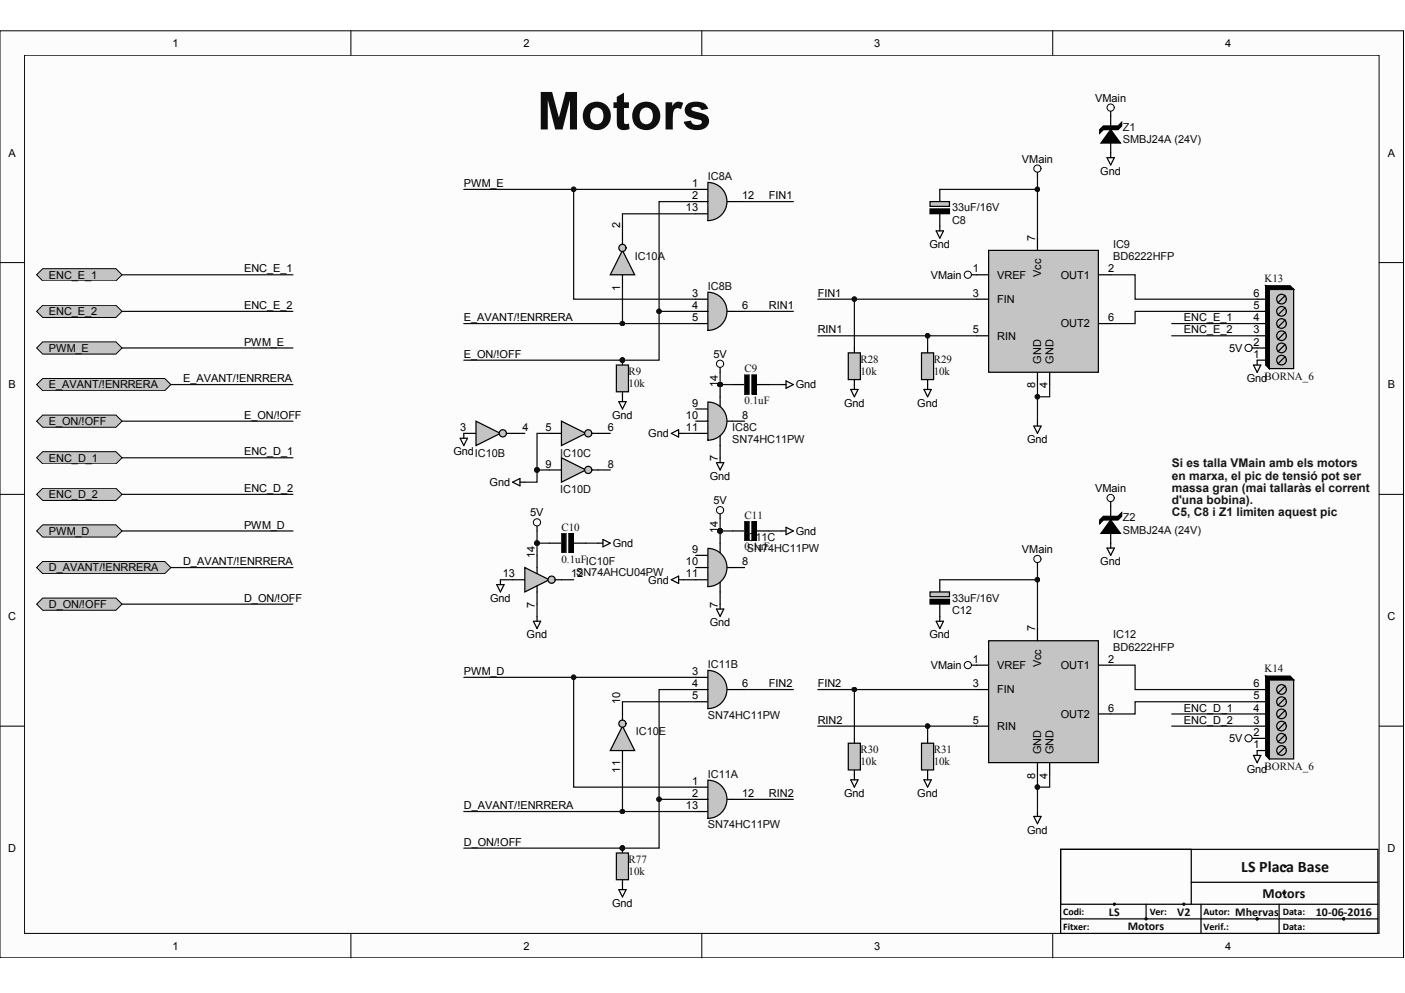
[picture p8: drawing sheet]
<svg xmlns="http://www.w3.org/2000/svg" width="297mm" height="210mm" viewBox="0 0 297 210" stroke-linecap="round" stroke-linejoin="round" font-family="sans-serif">
<defs><g id="words">
<text font-size="11.1" fill="#0e0e0e" x="113.5" y="27.4">Motors</text>
<g font-size="3.7" fill="#0e0e0e">
<text x="151.4" y="83.4">PIIC8014</text>
<text x="151.4" y="114.4">PIIC11014</text>
</g>
<text font-size="3.4" fill="#0e0e0e" x="262.4" y="184.3">LS Placa Base</text>
<text font-size="3" fill="#0e0e0e" x="266.9" y="189.8">Motors</text>
<g font-size="2.5" fill="#151515">
<text x="247.7" y="98.8">Si es talla VMain amb els motors</text>
<text x="247.7" y="101.4">en marxa, el pic de tensió pot ser</text>
<text x="247.7" y="104">massa gran (mai tallaràs el corrent</text>
<text x="247.7" y="106.5">d'una bobina).</text>
<text x="247.7" y="109.1">C5, C8 i Z1 limiten aquest pic</text>
</g>
<g font-size="2.5" fill="#0e0e0e">
<text x="234.5" y="193.6">LS</text>
<text x="238.4" y="196.7">Motors</text>
<text x="248.9" y="193.6">V2</text>
<text x="261.2" y="193.6">Mhervas</text>
<text x="278.2" y="193.6">10-06-2016</text>
</g>
<g font-size="2.3">
<text x="36.5" y="9.9">1</text>
<text x="110.6" y="9.9">2</text>
<text x="184.8" y="9.9">3</text>
<text x="259" y="9.9">4</text>
<text x="231.5" y="21.5">VMain</text>
<text x="1.8" y="33.1">A</text>
<text x="216.1" y="34.4">VMain</text>
<text x="293.4" y="33.1">A</text>
<text x="98.1" y="39.5">PWM_E</text>
<text x="146.3" y="39.5">1</text>
<text x="232.6" y="37">Gnd</text>
<text x="145" y="44.7">13</text>
<text x="146.3" y="42.1">2</text>
<text x="156.9" y="42.1">12</text>
<text x="162.6" y="42.1">FIN1</text>
<text x="131.1" y="48.3" transform="rotate(-90 131.1 48.3)">2</text>
<text x="196.5" y="52.4">Gnd</text>
<text x="218.8" y="50.9" transform="rotate(-90 218.8 50.9)">7</text>
<text x="10.3" y="58.9">ENC_E_1</text>
<text x="51.6" y="57.6">ENC_E_1</text>
<text x="196.8" y="58.9">VMain</text>
<text x="205.7" y="57.6">1</text>
<text x="210.8" y="58.9">VREF</text>
<text x="220.1" y="58.6" transform="rotate(-90 220.1 58.6)">Vcc</text>
<text x="224.3" y="58.9">OUT1</text>
<text x="234.3" y="57.6">2</text>
<text x="51.6" y="65.3">ENC_E_2</text>
<text x="131.1" y="61.4" transform="rotate(-90 131.1 61.4)">1</text>
<text x="146.3" y="62.8">3</text>
<text x="146.3" y="65.3">4</text>
<text x="156.9" y="65.3">6</text>
<text x="162.6" y="65.3">RIN1</text>
<text x="172.9" y="62.8">FIN1</text>
<text x="205.7" y="62.8">3</text>
<text x="210.8" y="64">FIN</text>
<text x="265" y="65.3">5</text>
<text x="265" y="62.8">6</text>
<text x="10.3" y="66.6">ENC_E_2</text>
<text x="98.1" y="67.9">E_AVANT/!ENRRERA</text>
<text x="146.3" y="67.9">5</text>
<text x="172.9" y="70.5">RIN1</text>
<text x="205.7" y="70.5">5</text>
<text x="210.8" y="71.8">RIN</text>
<text x="224.3" y="69.2">OUT2</text>
<text x="234.3" y="67.9">6</text>
<text x="250.3" y="67.9">ENC_E_1</text>
<text x="250.3" y="70.5">ENC_E_2</text>
<text x="265" y="70.5">3</text>
<text x="265" y="67.9">4</text>
<text x="10.3" y="74.4">PWM_E</text>
<text x="51.6" y="73.1">PWM_E</text>
<text x="98.1" y="75.6">E_ON/!OFF</text>
<text x="150.8" y="75.6">5V</text>
<text x="220.1" y="76.9" transform="rotate(-90 220.1 76.9)">GND</text>
<text x="222.7" y="76.9" transform="rotate(-90 222.7 76.9)">GND</text>
<text x="259.9" y="74.4">5V</text>
<text x="265" y="75.6">1</text>
<text x="265" y="73.1">2</text>
<text x="1.8" y="82.1">B</text>
<text x="10.3" y="82.1">E_AVANT/!ENRRERA</text>
<text x="38.7" y="80.8">E_AVANT/!ENRRERA</text>
<text x="151.8" y="81.8" transform="rotate(-90 151.8 81.8)">14</text>
<text x="168.2" y="82.1">Gnd</text>
<text x="218.8" y="82.1" transform="rotate(-90 218.8 82.1)">8</text>
<text x="221.4" y="82.1" transform="rotate(-90 221.4 82.1)">4</text>
<text x="263.6" y="80.8">GndBORNA_6</text>
<text x="293.4" y="82.1">B</text>
<text x="10.3" y="89.8">E_ON/!OFF</text>
<text x="51.6" y="88.5">E_ON/!OFF</text>
<text x="129.4" y="88.5">Gnd</text>
<text x="145" y="88.5">10</text>
<text x="146.3" y="86">9</text>
<text x="156.9" y="88.5">8</text>
<text x="178.4" y="86">Gnd</text>
<text x="193.9" y="86">Gnd</text>
<text x="97.3" y="91.1">3</text>
<text x="110.4" y="91.1">4</text>
<text x="115.3" y="91.1">5</text>
<text x="128.5" y="91.1">6</text>
<text x="137" y="92.4">Gnd</text>
<text x="145" y="91.1">11</text>
<text x="217.1" y="93.7">Gnd</text>
<text x="10.3" y="97.6">ENC_D_1</text>
<text x="51.6" y="96.3">ENC_D_1</text>
<text x="95.9" y="96.3">GndIC10B</text>
<text x="115.3" y="98.9">9</text>
<text x="128.5" y="98.9">8</text>
<text x="150.1" y="101.4">Gnd</text>
<text x="151.8" y="97.5" transform="rotate(-90 151.8 97.5)">7</text>
<text x="10.3" y="105.3">ENC_D_2</text>
<text x="51.6" y="104">ENC_D_2</text>
<text x="103.5" y="102.7">Gnd</text>
<text x="150.8" y="106.6">5V</text>
<text x="231.5" y="104">VMain</text>
<text x="10.3" y="113">PWM_D</text>
<text x="51.6" y="111.7">PWM_D</text>
<text x="112.1" y="109.2">5V</text>
<text x="151.8" y="112.8" transform="rotate(-90 151.8 112.8)">14</text>
<text x="168.2" y="113">Gnd</text>
<text x="38.7" y="119.5">D_AVANT/!ENRRERA</text>
<text x="113" y="117.9" transform="rotate(-90 113 117.9)">14</text>
<text x="129.5" y="115.6">Gnd</text>
<text x="145" y="119.5">10</text>
<text x="146.3" y="116.9">9</text>
<text x="156.9" y="119.5">8</text>
<text x="216.1" y="116.9">VMain</text>
<text x="232.6" y="119.5">Gnd</text>
<text x="10.3" y="120.8">D_AVANT/!ENRRERA</text>
<text x="106.3" y="122.1">13</text>
<text x="120.8" y="122.1">12</text>
<text x="137" y="123.4">Gnd</text>
<text x="145" y="122.1">11</text>
<text x="1.8" y="131.1">C</text>
<text x="10.3" y="128.5">D_ON/!OFF</text>
<text x="51.6" y="127.2">D_ON/!OFF</text>
<text x="103.6" y="127.2">Gnd</text>
<text x="113" y="128.5" transform="rotate(-90 113 128.5)">7</text>
<text x="151.8" y="128.5" transform="rotate(-90 151.8 128.5)">7</text>
<text x="293.3" y="131.1">C</text>
<text x="111.3" y="135">Gnd</text>
<text x="150.1" y="132.4">Gnd</text>
<text x="196.5" y="135">Gnd</text>
<text x="218.8" y="133.4" transform="rotate(-90 218.8 133.4)">7</text>
<text x="98.1" y="142.7">PWM_D</text>
<text x="146.3" y="142.7">3</text>
<text x="196.8" y="141.4">VMain</text>
<text x="205.7" y="140.1">1</text>
<text x="210.8" y="141.4">VREF</text>
<text x="220.1" y="141.1" transform="rotate(-90 220.1 141.1)">Vcc</text>
<text x="224.3" y="141.4">OUT1</text>
<text x="234.3" y="140.1">2</text>
<text x="131.1" y="148.9" transform="rotate(-90 131.1 148.9)">10</text>
<text x="146.3" y="145.3">4</text>
<text x="146.3" y="147.8">5</text>
<text x="156.9" y="145.3">6</text>
<text x="162.6" y="145.3">FIN2</text>
<text x="172.9" y="145.3">FIN2</text>
<text x="205.7" y="145.3">3</text>
<text x="210.8" y="146.6">FIN</text>
<text x="265" y="147.8">5</text>
<text x="265" y="145.3">6</text>
<text x="172.9" y="153">RIN2</text>
<text x="205.7" y="153">5</text>
<text x="210.8" y="154.3">RIN</text>
<text x="224.3" y="151.7">OUT2</text>
<text x="234.3" y="150.4">6</text>
<text x="250.3" y="150.4">ENC_D_1</text>
<text x="250.3" y="153">ENC_D_2</text>
<text x="265" y="155.6">2</text>
<text x="265" y="153">3</text>
<text x="265" y="150.4">4</text>
<text x="220.1" y="159.4" transform="rotate(-90 220.1 159.4)">GND</text>
<text x="222.7" y="159.4" transform="rotate(-90 222.7 159.4)">GND</text>
<text x="259.9" y="156.9">5V</text>
<text x="265" y="158.2">1</text>
<text x="131.1" y="163.3" transform="rotate(-90 131.1 163.3)">11</text>
<text x="146.3" y="165.9">1</text>
<text x="218.8" y="164.6" transform="rotate(-90 218.8 164.6)">8</text>
<text x="221.4" y="164.6" transform="rotate(-90 221.4 164.6)">4</text>
<text x="263.6" y="163.3">GndBORNA_6</text>
<text x="98.1" y="171.1">D_AVANT/!ENRRERA</text>
<text x="145" y="171.1">13</text>
<text x="146.3" y="168.5">2</text>
<text x="156.9" y="168.5">12</text>
<text x="162.6" y="168.5">RIN2</text>
<text x="178.4" y="168.5">Gnd</text>
<text x="193.9" y="168.5">Gnd</text>
<text x="98.1" y="178.8">D_ON/!OFF</text>
<text x="217.1" y="176.2">Gnd</text>
<text x="1.8" y="180.1">D</text>
<text x="293.3" y="180.1">D</text>
<text x="129.4" y="191.7">Gnd</text>
<text x="36.5" y="200.7">1</text>
<text x="110.6" y="200.7">2</text>
<text x="184.8" y="200.7">3</text>
<text x="259" y="200.7">4</text>
</g>
<g font-size="2.3" fill="#0e0e0e">
<text x="237.4" y="27.7">Z1</text>
<text x="237.4" y="30.3">SMBJ24A (24V)</text>
<text x="149.7" y="38.1">IC8A</text>
<text x="201.3" y="47.3">C8</text>
<text x="201.3" y="44.7">33uF/16V</text>
<text x="235.3" y="52.4">IC9</text>
<text x="134.2" y="55">IC10A</text>
<text x="235.3" y="55">BD6222HFP</text>
<text x="267.3" y="59.6">K13</text>
<text x="149.7" y="61.3">IC8B</text>
<text x="181.9" y="76.7">R28</text>
<text x="197.4" y="76.7">R29</text>
<text x="132.9" y="79.2">R9</text>
<text x="132.9" y="81.8">10k</text>
<text x="157.4" y="78.7">C9</text>
<text x="181.9" y="79.2">10k</text>
<text x="197.4" y="79.2">10k</text>
<text x="157.4" y="85.4">0.1uF</text>
<text x="154.8" y="91.1">IC8C</text>
<text x="154.8" y="93.7">SN74HC11PW</text>
<text x="118.4" y="96.5">IC10C</text>
<text x="118.4" y="104.3">IC10D</text>
<text x="118.7" y="112.2">C10</text>
<text x="157.4" y="109.7">C11</text>
<text x="237.4" y="110.2">Z2</text>
<text x="237.4" y="112.8">SMBJ24A (24V)</text>
<text x="118.7" y="118.9">0.1uFIC10F</text>
<text x="157.4" y="114.3">IC11C</text>
<text x="157.4" y="116.4">0.1uF</text>
<text x="157.9" y="116.6">SN74HC11PW</text>
<text x="121.8" y="121.8">SN74AHCU04PW</text>
<text x="201.3" y="129.8">C12</text>
<text x="201.3" y="127.2">33uF/16V</text>
<text x="235.3" y="135">IC12</text>
<text x="235.3" y="137.5">BD6222HFP</text>
<text x="149.7" y="141.2">IC11B</text>
<text x="267.3" y="142.2">K14</text>
<text x="134.4" y="155.3">IC10E</text>
<text x="149.7" y="151.9">SN74HC11PW</text>
<text x="181.9" y="159.2">R30</text>
<text x="181.9" y="161.7">10k</text>
<text x="197.4" y="159.2">R31</text>
<text x="197.4" y="161.7">10k</text>
<text x="149.7" y="164.4">IC11A</text>
<text x="149.7" y="175.1">SN74HC11PW</text>
<text x="132.9" y="182.4">R77</text>
<text x="132.9" y="185">10k</text>
</g>
<g font-size="2.1">
<text x="224.8" y="193.4">Codi:</text>
<text x="224.8" y="196.5">Fitxer:</text>
<text x="243.1" y="193.4">Ver:</text>
<text x="254.4" y="196.5">Verif.:</text>
<text x="254.4" y="193.4">Autor:</text>
<text x="271.2" y="196.5">Data:</text>
<text x="271.2" y="193.4">Data:</text>
</g>
<g font-size="1.9" fill="#0e0e0e">
<text x="130.7" y="77">PIR901</text>
<text x="130.7" y="180.4">PIR7701</text>
</g>
</g></defs>
<path d="M0 6.5h296.7v196h-296.7z" fill="#fcfcfc"/>
<path d="M0 6.5h296.7v196h-296.7z" fill="none" stroke="#000" stroke-width=".21"/>
<path d="M5.2 11.7h286.4v185.6h-286.4z" fill="#fcfcfc"/>
<g fill="none" stroke="#000" stroke-width=".21">
<path d="M5.2 11.7h286.4v185.6h-286.4zM74.2 6.5v5.2M148.4 6.5v5.2M222.6 6.5v5.2M0 55.5h5.2M291.6 55.5h5.1M0 104.5h5.2M291.6 104.5h5.1M0 153.5h5.2M291.6 153.5h5.1M74.2 197.3v5.2M148.4 197.3v5.2"/>
<path d="M222.6 197.3v5.2"/>
<circle cx="219.3" cy="35.6" r=".76"/>
</g>
<path d="M219.3 36.4v1.1M197.9 48.8h1.6l-.8 1.5zM198.7 47.8v1M218.6 90.1h1.5l-.8 1.5zM219.3 89v1.1" fill="none" stroke="#000" stroke-width=".26"/>
<path d="M7.7 73.6l1.3-1.3h15.5l1.3 1.3-1.3 1.2h-15.5z" fill-rule="evenodd" fill="#c4c4c4"/>
<path d="M7.7 73.6l1.3-1.3h15.5l1.3 1.3-1.3 1.2h-15.5z" fill="none" stroke="#000" stroke-width=".21"/>
<path d="M7.7 81.3l1.3-1.3h25.8l1.3 1.3-1.3 1.3h-25.8z" fill-rule="evenodd" fill="#c4c4c4"/>
<path d="M7.7 81.3l1.3-1.3h25.8l1.3 1.3-1.3 1.3h-25.8z" fill="none" stroke="#000" stroke-width=".21"/>
<path d="M7.7 89l1.3-1.3h15.5l1.3 1.3-1.3 1.3h-15.5z" fill-rule="evenodd" fill="#c4c4c4"/>
<path d="M7.7 89l1.3-1.3h15.5l1.3 1.3-1.3 1.3h-15.5z" fill="none" stroke="#000" stroke-width=".21"/>
<path d="M7.7 112.2l1.3-1.3h15.5l1.3 1.3-1.3 1.3h-15.5z" fill-rule="evenodd" fill="#c4c4c4"/>
<path d="M7.7 112.2l1.3-1.3h15.5l1.3 1.3-1.3 1.3h-15.5z" fill="none" stroke="#000" stroke-width=".21"/>
<path d="M7.7 120l1.3-1.3h25.8l1.3 1.3-1.3 1.3h-25.8z" fill-rule="evenodd" fill="#c4c4c4"/>
<path d="M7.7 120l1.3-1.3h25.8l1.3 1.3-1.3 1.3h-25.8z" fill="none" stroke="#000" stroke-width=".21"/>
<path d="M7.7 127.7l1.3-1.3h15.5l1.3 1.3-1.3 1.3h-15.5z" fill-rule="evenodd" fill="#c4c4c4"/>
<path d="M7.7 127.7l1.3-1.3h15.5l1.3 1.3-1.3 1.3h-15.5z" fill="none" stroke="#000" stroke-width=".21"/>
<path d="M219.3 37.5v12.8M198.7 40h20.6M25.8 73.6h36.1M25.8 89h36.1M36.1 81.3h25.8M25.8 112.2h36.1M36.1 120h25.8M25.8 127.7h36.1" fill="none" stroke="#0e0e0e" stroke-width=".26"/>
<circle cx="219.3" cy="40" r=".5" fill="#0e0e0e"/>
<circle cx="219.3" cy="40" r=".5" fill="none" stroke="#0e0e0e" stroke-width=".21"/>
<g fill="none" stroke="#000" stroke-width=".21">
<circle cx="204.6" cy="58.1" r=".76"/>
<circle cx="234.8" cy="105.3" r=".76"/>
</g>
<path d="M205.4 58.1h1M195.3 82.3h1.6l-.8 1.6zM196.1 81.3v1M232.5 109.9l.8-.8h3.1l.7-.7v.7l-.7 .8h-3.1l-.8 .8zM234 115.8h1.6l-.8 1.6zM234.8 109.9l2.1 2.9h-4.1zM234.8 106v3.7M234.8 109.9v1.3M234.8 112.2v3.6" fill="none" stroke="#000" stroke-width=".26"/>
<g fill="#000">
<path d="M234.8 109.9l2.1 2.9h-4.1z"/>
<path d="M232.5 109.9l.8-.8h3.1l.7-.7v.7l-.7 .8h-3.1l-.8 .8z" fill-rule="evenodd"/>
</g>
<path d="M209 52.9h23.2v25.8h-23.2z" fill="#c4c4c4"/>
<path d="M206.4 58.1h2.6M209 52.9h23.2v25.8h-23.2zM219.3 50.3v2.6M232.2 58.1h2.6M206.4 63.2h2.6M206.4 71h2.6M219.3 78.7v2.6M221.9 78.7v2.6M232.2 68.4h2.6" fill="none" stroke="#000" stroke-width=".26"/>
<path d="M219.3 81.3v7.7M221.9 81.3v2.6h-2.6" fill="none" stroke="#0e0e0e" stroke-width=".26"/>
<circle cx="219.3" cy="83.9" r=".5" fill="#0e0e0e"/>
<circle cx="219.3" cy="83.9" r=".5" fill="none" stroke="#0e0e0e" stroke-width=".21"/>
<path d="M179.9 82.3h1.5l-.8 1.6zM180.6 81.3v1" fill="none" stroke="#000" stroke-width=".26"/>
<path d="M196.1 71v2.6" fill="none" stroke="#0e0e0e" stroke-width=".26"/>
<circle cx="196.1" cy="71" r=".5" fill="#0e0e0e"/>
<circle cx="196.1" cy="71" r=".5" fill="none" stroke="#0e0e0e" stroke-width=".21"/>
<path d="M172.9 63.2h33.5M180.6 63.2v10.4" fill="none" stroke="#0e0e0e" stroke-width=".26"/>
<circle cx="180.6" cy="63.2" r=".5" fill="#0e0e0e"/>
<circle cx="180.6" cy="63.2" r=".5" fill="none" stroke="#0e0e0e" stroke-width=".21"/>
<path d="M172.9 71h33.5M219.3 120v12.9M198.7 122.6h20.6" fill="none" stroke="#0e0e0e" stroke-width=".26"/>
<path d="M219.3 118.9v1.1M197.9 131.3h1.6l-.8 1.6zM198.7 130.3v1M218.6 172.6h1.5l-.8 1.5zM219.3 171.5v1.1" fill="none" stroke="#000" stroke-width=".26"/>
<circle cx="219.3" cy="118.2" r=".76" fill="none" stroke="#000" stroke-width=".21"/>
<circle cx="219.3" cy="122.5" r=".5" fill="#0e0e0e"/>
<circle cx="219.3" cy="122.5" r=".5" fill="none" stroke="#0e0e0e" stroke-width=".21"/>
<circle cx="204.6" cy="140.6" r=".76" fill="none" stroke="#000" stroke-width=".21"/>
<path d="M205.4 140.6h1M195.3 164.8h1.6l-.8 1.6zM196.1 163.8v1" fill="none" stroke="#000" stroke-width=".26"/>
<path d="M209 135.4h23.2v25.8h-23.2z" fill="#c4c4c4"/>
<path d="M209 135.4h23.2v25.8h-23.2zM219.3 132.9v2.5M206.4 145.8h2.6M206.4 140.6h2.6M206.4 153.5h2.6M232.2 140.6h2.6M232.2 150.9h2.6M219.3 161.2v2.6M221.9 161.2v2.6" fill="none" stroke="#000" stroke-width=".26"/>
<path d="M219.3 163.8v7.7M221.9 163.8v2.6h-2.6" fill="none" stroke="#0e0e0e" stroke-width=".26"/>
<circle cx="219.3" cy="166.4" r=".5" fill="#0e0e0e"/>
<circle cx="219.3" cy="166.4" r=".5" fill="none" stroke="#0e0e0e" stroke-width=".21"/>
<path d="M179.9 164.8h1.5l-.8 1.6zM180.6 163.8v1" fill="none" stroke="#000" stroke-width=".26"/>
<path d="M196.1 153.5v2.6" fill="none" stroke="#0e0e0e" stroke-width=".26"/>
<circle cx="196.1" cy="153.5" r=".5" fill="#0e0e0e"/>
<circle cx="196.1" cy="153.5" r=".5" fill="none" stroke="#0e0e0e" stroke-width=".21"/>
<path d="M172.9 145.8h33.5M180.6 145.8v10.3" fill="none" stroke="#0e0e0e" stroke-width=".26"/>
<circle cx="180.6" cy="145.7" r=".5" fill="#0e0e0e"/>
<circle cx="180.6" cy="145.7" r=".5" fill="none" stroke="#0e0e0e" stroke-width=".21"/>
<path d="M172.9 153.5h33.5" fill="none" stroke="#0e0e0e" stroke-width=".26"/>
<path d="M147.1 40h2.6M147.1 42.6h2.6M147.1 45.2h2.6M154.8 42.6h2.6M151.5 97.8h1.5l-.8 1.5zM152.2 96.8v1M165.1 81.3h1.1M166.2 80.5l1.5 .8-1.5 .8z" fill="none" stroke="#000" stroke-width=".26"/>
<path d="M149.7 38.6v8a4 4 0 0 0 4-4 4 4 0 0 0-4-4zM149.7 42.6v4z" fill-rule="evenodd" fill="#c4c4c4"/>
<path d="M149.7 38.6a4 4 0 0 1 4 4 4 4 0 0 1-4 4zM153.8 42.6h1M147.1 63.2h2.6M147.1 65.8h2.6M147.1 68.4h2.6M154.8 65.8h2.6" fill="none" stroke="#000" stroke-width=".26"/>
<path d="M149.7 61.8v8a4 4 0 0 0 4-4 4 4 0 0 0-4-4zM149.7 65.8v4z" fill-rule="evenodd" fill="#c4c4c4"/>
<path d="M149.7 61.8a4 4 0 0 1 4 4 4 4 0 0 1-4 4zM153.8 65.8h1M147.1 86.5h2.6M147.1 89h2.6M147.1 91.6h2.6M154.8 89h2.6" fill="none" stroke="#000" stroke-width=".26"/>
<path d="M149.7 85v8.1a4 4 0 0 0 4-4.1 4 4 0 0 0-4-4zM149.7 89v4.1z" fill-rule="evenodd" fill="#c4c4c4"/>
<path d="M141.9 91.6l1.6-.8v1.6zM143.5 91.6h1M149.7 85a4 4 0 0 1 4 4 4 4 0 0 1-4 4.1zM152.2 83.9v2M152.2 92.1v4.7M153.8 89h1" fill="none" stroke="#000" stroke-width=".26"/>
<path d="M121.3 40v23.2h25.8M144.5 91.6h2.6" fill="none" stroke="#0e0e0e" stroke-width=".26"/>
<circle cx="121.3" cy="40" r=".5" fill="#0e0e0e"/>
<circle cx="121.3" cy="40" r=".5" fill="none" stroke="#0e0e0e" stroke-width=".21"/>
<path d="M139.3 65.8h7.8" fill="none" stroke="#0e0e0e" stroke-width=".26"/>
<circle cx="139.3" cy="65.8" r=".5" fill="#0e0e0e"/>
<circle cx="139.3" cy="65.8" r=".5" fill="none" stroke="#0e0e0e" stroke-width=".21"/>
<path d="M98.1 40h49M147.1 42.6h-7.8v33.5h-41.2M147.1 45.2h-15.5v2.6M98.1 68.4h49M131.6 60.7v7.7" fill="none" stroke="#0e0e0e" stroke-width=".26"/>
<circle cx="131.6" cy="68.4" r=".5" fill="#0e0e0e"/>
<circle cx="131.6" cy="68.4" r=".5" fill="none" stroke="#0e0e0e" stroke-width=".21"/>
<path d="M131.6 47.8v2.5M131.6 58.1v2.6" fill="none" stroke="#000" stroke-width=".26"/>
<path d="M131.6 52.9l2.6 5.2h-5.2z" fill="#c4c4c4"/>
<path d="M131.6 52.9l2.6 5.2h-5.2z" fill="none" stroke="#000" stroke-width=".26"/>
<circle cx="131.6" cy="52.4" r=".76" fill="#c4c4c4"/>
<g fill="none" stroke="#000" stroke-width=".26">
<path d="M131.6 50.3v1.3M147.1 143.2h2.6M147.1 145.8h2.6M147.1 148.3h2.6M154.8 145.8h2.6"/>
<circle cx="131.6" cy="52.4" r=".76"/>
</g>
<path d="M149.7 141.7v8.1a4 4 0 0 0 4-4.1 4 4 0 0 0-4-4zM149.7 145.7v4.1z" fill-rule="evenodd" fill="#c4c4c4"/>
<path d="M149.7 141.7a4 4 0 0 1 4 4 4 4 0 0 1-4 4.1zM153.8 145.8h1M147.1 166.4h2.6M147.1 169h2.6M147.1 171.5h2.6M154.8 169h2.6" fill="none" stroke="#000" stroke-width=".26"/>
<path d="M149.7 164.9v8.1a4 4 0 0 0 4-4 4 4 0 0 0-4-4.1zM149.7 169v4z" fill-rule="evenodd" fill="#c4c4c4"/>
<path d="M149.7 164.9a4 4 0 0 1 4 4.1 4 4 0 0 1-4 4zM153.8 169h1" fill="none" stroke="#000" stroke-width=".26"/>
<path d="M121.3 143.2v23.2h25.8" fill="none" stroke="#0e0e0e" stroke-width=".26"/>
<circle cx="121.3" cy="143.2" r=".5" fill="#0e0e0e"/>
<circle cx="121.3" cy="143.2" r=".5" fill="none" stroke="#0e0e0e" stroke-width=".21"/>
<path d="M162.6 81.3h2.5" fill="none" stroke="#0e0e0e" stroke-width=".26"/>
<path d="M147.1 117.4h2.6M147.1 120h2.6M154.8 120h2.6M165.1 112.2h1.1M166.2 111.5l1.5 .7-1.5 .8zM147.1 122.6h2.6M151.5 128.7h1.5l-.8 1.6zM152.2 127.7v1" fill="none" stroke="#000" stroke-width=".26"/>
<path d="M149.7 115.9v8.1a4 4 0 0 0 4-4 4 4 0 0 0-4-4.1zM149.7 120v4z" fill-rule="evenodd" fill="#c4c4c4"/>
<path d="M149.7 115.9a4 4 0 0 1 4 4.1 4 4 0 0 1-4 4zM152.2 114.8v2.1M153.8 120h1M141.9 122.6l1.6-.8v1.5zM143.5 122.6h1M152.2 123.1v4.6M131.6 148.3v2.6M131.6 158.7v2.5" fill="none" stroke="#000" stroke-width=".26"/>
<path d="M162.6 112.2h2.5M144.5 122.6h2.6" fill="none" stroke="#0e0e0e" stroke-width=".26"/>
<path d="M131.6 153.5l2.6 5.2h-5.2z" fill="#c4c4c4"/>
<path d="M131.6 153.5l2.6 5.2h-5.2z" fill="none" stroke="#000" stroke-width=".26"/>
<circle cx="131.6" cy="153" r=".76" fill="#c4c4c4"/>
<g fill="none" stroke="#000" stroke-width=".26">
<path d="M131.6 150.9v1.3"/>
<circle cx="131.6" cy="153" r=".76"/>
</g>
<path d="M157.4 42.6h10.3M157.4 65.8h10.3M98.1 143.2h49M157.4 145.8h10.3M98.1 171.5h49M131.6 161.2v10.3M157.4 169h10.3" fill="none" stroke="#0e0e0e" stroke-width=".26"/>
<circle cx="131.6" cy="171.5" r=".5" fill="#0e0e0e"/>
<circle cx="131.6" cy="171.5" r=".5" fill="none" stroke="#0e0e0e" stroke-width=".21"/>
<path d="M131.6 148.3h15.5M147.1 145.8h-7.8v33.5h-41.2" fill="none" stroke="#0e0e0e" stroke-width=".26"/>
<path d="M98.1 91.6h2.5M108.4 91.6h2.6" fill="none" stroke="#000" stroke-width=".26"/>
<path d="M100.6 89l5.2 2.6-5.2 2.6z" fill="#c4c4c4"/>
<path d="M100.6 89l5.2 2.6-5.2 2.6z" fill="none" stroke="#000" stroke-width=".26"/>
<circle cx="106.3" cy="91.6" r=".76" fill="#c4c4c4"/>
<g fill="none" stroke="#000" stroke-width=".26">
<path d="M107.1 91.6h1.3M116.1 91.6h2.6M126.4 91.6h2.6"/>
<circle cx="106.3" cy="91.6" r=".76"/>
</g>
<path d="M118.7 89l5.2 2.6-5.2 2.6z" fill="#c4c4c4"/>
<path d="M118.7 89l5.2 2.6-5.2 2.6z" fill="none" stroke="#000" stroke-width=".26"/>
<circle cx="124.4" cy="91.6" r=".76" fill="#c4c4c4"/>
<g fill="none" stroke="#000" stroke-width=".26">
<path d="M116.1 99.3h2.6M125.1 91.6h1.3M126.4 99.3h2.6"/>
<circle cx="124.4" cy="91.6" r=".76"/>
</g>
<path d="M118.7 96.8l5.2 2.5-5.2 2.6z" fill="#c4c4c4"/>
<path d="M118.7 96.8l5.2 2.5-5.2 2.6z" fill="none" stroke="#000" stroke-width=".26"/>
<circle cx="124.4" cy="99.3" r=".76" fill="#c4c4c4"/>
<g fill="none" stroke="#000" stroke-width=".26">
<path d="M125.1 99.3h1.3M108.4 122.6h2.6M118.7 122.6h2.6"/>
<circle cx="124.4" cy="99.3" r=".76"/>
</g>
<path d="M111 120l5.1 2.6-5.1 2.5z" fill="#c4c4c4"/>
<path d="M111 120l5.1 2.6-5.1 2.5z" fill="none" stroke="#000" stroke-width=".26"/>
<circle cx="116.6" cy="122.5" r=".76" fill="#c4c4c4"/>
<g fill="none" stroke="#000" stroke-width=".26">
<path d="M97.3 92.6h1.5l-.7 1.6zM98.1 91.6v1M108.4 101.9l1.5-.8v1.6zM109.9 101.9h1.1M113.5 117.4v3.9M126.4 114.8h1.1M127.5 114l1.5 .8-1.5 .8zM112.8 131.3h1.5l-.8 1.6zM113.5 123.8v3.9M113.5 130.3v1M117.4 122.6h1.3"/>
<circle cx="116.6" cy="122.5" r=".76"/>
</g>
<path d="M116.1 114.8h-2.6v2.6M123.9 114.8h2.5M113.5 127.7v2.6" fill="none" stroke="#0e0e0e" stroke-width=".26"/>
<circle cx="113.5" cy="114.8" r=".5" fill="#0e0e0e"/>
<circle cx="113.5" cy="114.8" r=".5" fill="none" stroke="#0e0e0e" stroke-width=".21"/>
<path d="M105 123.6h1.6l-.8 1.5zM105.8 122.6v1" fill="none" stroke="#000" stroke-width=".26"/>
<path d="M116.1 99.3h-2.6v2.6h-2.5" fill="none" stroke="#0e0e0e" stroke-width=".26"/>
<circle cx="113.5" cy="99.3" r=".5" fill="#0e0e0e"/>
<circle cx="113.5" cy="99.3" r=".5" fill="none" stroke="#0e0e0e" stroke-width=".21"/>
<path d="M116.1 91.6h-2.6v7.7" fill="none" stroke="#0e0e0e" stroke-width=".26"/>
<circle cx="113.5" cy="99.3" r=".5" fill="#0e0e0e"/>
<circle cx="113.5" cy="99.3" r=".5" fill="none" stroke="#0e0e0e" stroke-width=".21"/>
<path d="M234.8 58.1h5.2v5.1h25.8M247.7 68.4h18.1M247.7 71h18.1M265.8 65.8h-25.8v2.6h-5.2M105.8 122.6h2.6M234.8 140.6h5.2v5.2h25.8M247.7 150.9h18.1M247.7 153.5h18.1M265.8 148.3h-25.8v2.6h-5.2" fill="none" stroke="#0e0e0e" stroke-width=".26"/>
<path d="M264.8 73.6h1M265 77.2h1.6l-.8 1.5zM265.8 76.1v1.1M264.8 156.1h1M265 159.7h1.6l-.8 1.5zM265.8 158.7v1" fill="none" stroke="#000" stroke-width=".26"/>
<g fill="none" stroke="#000" stroke-width=".21">
<circle cx="264" cy="73.5" r=".76"/>
<circle cx="264" cy="156.1" r=".76"/>
</g>
<path d="M7.7 58.1l1.3-1.3h15.5l1.3 1.3-1.3 1.3h-15.5z" fill-rule="evenodd" fill="#c4c4c4"/>
<path d="M7.7 58.1l1.3-1.3h15.5l1.3 1.3-1.3 1.3h-15.5z" fill="none" stroke="#000" stroke-width=".21"/>
<path d="M25.8 58.1h36.1" fill="none" stroke="#0e0e0e" stroke-width=".26"/>
<path d="M7.7 65.8l1.3-1.3h15.5l1.3 1.3-1.3 1.3h-15.5z" fill-rule="evenodd" fill="#c4c4c4"/>
<path d="M7.7 65.8l1.3-1.3h15.5l1.3 1.3-1.3 1.3h-15.5z" fill="none" stroke="#000" stroke-width=".21"/>
<path d="M25.8 65.8h36.1" fill="none" stroke="#0e0e0e" stroke-width=".26"/>
<path d="M7.7 96.8l1.3-1.3h15.5l1.3 1.3-1.3 1.3h-15.5z" fill-rule="evenodd" fill="#c4c4c4"/>
<path d="M7.7 96.8l1.3-1.3h15.5l1.3 1.3-1.3 1.3h-15.5z" fill="none" stroke="#000" stroke-width=".21"/>
<path d="M25.8 96.8h36.1" fill="none" stroke="#0e0e0e" stroke-width=".26"/>
<path d="M7.7 104.5l1.3-1.3h15.5l1.3 1.3-1.3 1.3h-15.5z" fill-rule="evenodd" fill="#c4c4c4"/>
<path d="M7.7 104.5l1.3-1.3h15.5l1.3 1.3-1.3 1.3h-15.5z" fill="none" stroke="#000" stroke-width=".21"/>
<path d="M25.8 104.5h36.1" fill="none" stroke="#0e0e0e" stroke-width=".26"/>
<path d="M268.4 61.2h5.1v16.7h-5.1z" fill="#c4c4c4"/>
<path d="M265.8 76.1h2.6M265.8 73.6h2.6M268.4 61.2h5.1v16.7h-5.1z" fill="none" stroke="#000" stroke-width=".26"/>
<circle cx="270.9" cy="76.1" r="1.02" fill="#c4c4c4"/>
<g fill="none" stroke="#000" stroke-width=".26">
<path d="M271.7 75.4l-1.5 1.5"/>
<circle cx="270.9" cy="76.1" r="1.02"/>
</g>
<circle cx="270.9" cy="73.5" r="1.02" fill="#c4c4c4"/>
<g fill="none" stroke="#000" stroke-width=".26">
<path d="M265.8 71h2.6M271.7 72.8l-1.5 1.5"/>
<circle cx="270.9" cy="73.5" r="1.02"/>
</g>
<circle cx="270.9" cy="71" r="1.02" fill="#c4c4c4"/>
<g fill="none" stroke="#000" stroke-width=".26">
<path d="M265.8 68.4h2.6M271.7 70.2l-1.5 1.6"/>
<circle cx="270.9" cy="71" r="1.02"/>
</g>
<circle cx="270.9" cy="68.4" r="1.02" fill="#c4c4c4"/>
<g fill="none" stroke="#000" stroke-width=".26">
<path d="M267.6 60.4l.8 .8v16.7l-.8-.7zM271.7 67.6l-1.5 1.6"/>
<circle cx="270.9" cy="68.4" r="1.02"/>
</g>
<path d="M267.6 60.4l.8 .8v16.7l-.8-.7z" fill-rule="evenodd" fill="#000"/>
<circle cx="270.9" cy="65.8" r="1.02" fill="#c4c4c4"/>
<g fill="none" stroke="#000" stroke-width=".26">
<path d="M271.7 65l-1.5 1.6"/>
<circle cx="270.9" cy="65.8" r="1.02"/>
</g>
<circle cx="270.9" cy="63.2" r="1.02" fill="#c4c4c4"/>
<g fill="none" stroke="#000" stroke-width=".26">
<path d="M265.8 65.8h2.6M265.8 63.2h2.6M267.6 60.4h5.1l.8 .8h-5.1zM271.7 62.5l-1.5 1.5"/>
<circle cx="270.9" cy="63.2" r="1.02"/>
</g>
<path d="M267.6 60.4h5.1l.8 .8h-5.1z" fill-rule="evenodd" fill="#000"/>
<path d="M268.4 143.7h5.1v16.7h-5.1z" fill="#c4c4c4"/>
<path d="M265.8 158.7h2.6M265.8 156.1h2.6M268.4 143.7h5.1v16.7h-5.1z" fill="none" stroke="#000" stroke-width=".26"/>
<circle cx="270.9" cy="158.6" r="1.02" fill="#c4c4c4"/>
<g fill="none" stroke="#000" stroke-width=".26">
<path d="M271.7 157.9l-1.5 1.5"/>
<circle cx="270.9" cy="158.6" r="1.02"/>
</g>
<circle cx="270.9" cy="156.1" r="1.02" fill="#c4c4c4"/>
<g fill="none" stroke="#000" stroke-width=".26">
<path d="M265.8 153.5h2.6M271.7 155.3l-1.5 1.5"/>
<circle cx="270.9" cy="156.1" r="1.02"/>
</g>
<circle cx="270.9" cy="153.5" r="1.02" fill="#c4c4c4"/>
<g fill="none" stroke="#000" stroke-width=".26">
<path d="M265.8 150.9h2.6M271.7 152.7l-1.5 1.6"/>
<circle cx="270.9" cy="153.5" r="1.02"/>
</g>
<circle cx="270.9" cy="150.9" r="1.02" fill="#c4c4c4"/>
<g fill="none" stroke="#000" stroke-width=".26">
<path d="M267.6 142.9l.8 .8v16.8l-.8-.8zM271.7 150.1l-1.5 1.6"/>
<circle cx="270.9" cy="150.9" r="1.02"/>
</g>
<path d="M267.6 142.9l.8 .8v16.8l-.8-.8z" fill-rule="evenodd" fill="#000"/>
<circle cx="270.9" cy="148.3" r="1.02" fill="#c4c4c4"/>
<g fill="none" stroke="#000" stroke-width=".26">
<path d="M271.7 147.6l-1.5 1.5"/>
<circle cx="270.9" cy="148.3" r="1.02"/>
</g>
<circle cx="270.9" cy="145.7" r="1.02" fill="#c4c4c4"/>
<g fill="none" stroke="#000" stroke-width=".26">
<path d="M116.1 114.8h2.6M121.3 114.8h2.6M265.8 148.3h2.6M265.8 145.8h2.6M267.6 142.9h5.1l.8 .8h-5.1zM271.7 145l-1.5 1.5"/>
<circle cx="270.9" cy="145.7" r="1.02"/>
</g>
<path d="M267.6 142.9h5.1l.8 .8h-5.1z" fill-rule="evenodd" fill="#000"/>
<path d="M118.7 112.8h1v4.1h-1zM120.2 112.8h1.1v4.1h-1.1z" fill="#000"/>
<path d="M118.7 112.8h1v4.1h-1z" fill="none" stroke="#262626" stroke-width=".21"/>
<path d="M120.2 112.8h1.1v4.1h-1.1z" fill="none" stroke="#000" stroke-width=".21"/>
<path d="M113.5 112.2v2.6" fill="none" stroke="#0e0e0e" stroke-width=".26"/>
<circle cx="113.5" cy="114.8" r=".5" fill="#0e0e0e"/>
<circle cx="113.5" cy="114.8" r=".5" fill="none" stroke="#0e0e0e" stroke-width=".21"/>
<path d="M232.5 27.4l.8-.8h3.1l.7-.7v.7l-.7 .8h-3.1l-.8 .8zM234 33.3h1.6l-.8 1.6zM234.8 27.4l2.1 2.8h-4.1zM234.8 23.5v3.6M234.8 27.4v1.3M234.8 29.7v3.6M196.1 73.6v1M154.8 81.3h2.6M160 81.3h2.6M196.1 80.3v1M154.8 112.2h2.6M160 112.2h2.6" fill="none" stroke="#000" stroke-width=".26"/>
<path d="M157.4 79.2h1v4.1h-1zM159 79.2h1v4.1h-1zM157.4 110.2h1v4.1h-1zM159 110.2h1v4.1h-1z" fill="#000"/>
<path d="M157.4 79.2h1v4.1h-1zM157.4 110.2h1v4.1h-1z" fill="none" stroke="#262626" stroke-width=".21"/>
<g fill="none" stroke="#000" stroke-width=".21">
<path d="M159 79.2h1v4.1h-1zM159 110.2h1v4.1h-1z"/>
<circle cx="234.8" cy="22.7" r=".76"/>
</g>
<g fill="#000">
<path d="M234.8 27.4l2.1 2.8h-4.1z"/>
<path d="M232.5 27.4l.8-.8h3.1l.7-.7v.7l-.7 .8h-3.1l-.8 .8z" fill-rule="evenodd"/>
</g>
<path d="M194.8 74.6h2.6v5.6h-2.6z" fill="#c4c4c4"/>
<path d="M180.6 73.6v1M194.8 74.6h2.6v5.6h-2.6zM180.6 80.3v1" fill="none" stroke="#000" stroke-width=".26"/>
<path d="M179.3 74.6h2.6v5.6h-2.6z" fill="#c4c4c4"/>
<path d="M179.3 74.6h2.6v5.6h-2.6zM180.6 156.1v1M180.6 162.8v1" fill="none" stroke="#000" stroke-width=".26"/>
<path d="M179.3 157.1h2.6v5.7h-2.6z" fill="#c4c4c4"/>
<path d="M179.3 157.1h2.6v5.7h-2.6zM196.1 156.1v1M196.1 162.8v1" fill="none" stroke="#000" stroke-width=".26"/>
<path d="M194.8 157.1h2.6v5.7h-2.6z" fill="#c4c4c4"/>
<path d="M196.6 126.7h4.1v1h-4.1zM198.7 122.6v2.5M198.7 127.7v2.6M194.8 157.1h2.6v5.7h-2.6z" fill="none" stroke="#000" stroke-width=".26"/>
<path d="M196.6 126.7h4.1v1h-4.1z" fill="#000"/>
<path d="M196.6 125.1h4.1v1h-4.1z" fill="#c4c4c4"/>
<path d="M196.6 44.2h4.1v1h-4.1zM198.7 40v2.6M198.7 45.2v2.6M196.6 125.1h4.1v1h-4.1z" fill="none" stroke="#000" stroke-width=".26"/>
<path d="M196.6 44.2h4.1v1h-4.1z" fill="#000"/>
<path d="M196.6 42.6h4.1v1h-4.1z" fill="#c4c4c4"/>
<path d="M196.6 42.6h4.1v1h-4.1z" fill="none" stroke="#000" stroke-width=".26"/>
<path d="M139.3 169h7.8" fill="none" stroke="#0e0e0e" stroke-width=".26"/>
<circle cx="139.3" cy="169" r=".5" fill="#0e0e0e"/>
<circle cx="139.3" cy="169" r=".5" fill="none" stroke="#0e0e0e" stroke-width=".21"/>
<path d="M224.2 179.5h67.1v17.8h-67.1z" fill="#fcfcfc"/>
<path d="M224.2 179.5h67.1v17.8h-67.1z" fill="none" stroke="#000" stroke-width=".26"/>
<circle cx="235.6" cy="191.1" r=".25" fill="#0e0e0e"/>
<circle cx="235.6" cy="191.1" r=".25" fill="none" stroke="#0e0e0e" stroke-width=".21"/>
<circle cx="271.7" cy="183.1" r=".24" fill="#0e0e0e"/>
<circle cx="271.7" cy="183.1" r=".24" fill="none" stroke="#0e0e0e" stroke-width=".21"/>
<path d="M224.2 194.2h67.1M224.2 191.1h67.1M242.3 191.1v3.1M251.8 186.5h39.5M253.9 191.1v6.2M270.4 191.1v6.2" fill="none" stroke="#000" stroke-width=".26"/>
<circle cx="265.8" cy="194.2" r=".25" fill="#0e0e0e"/>
<circle cx="265.8" cy="194.2" r=".25" fill="none" stroke="#0e0e0e" stroke-width=".21"/>
<circle cx="284.1" cy="194.2" r=".25" fill="#0e0e0e"/>
<circle cx="284.1" cy="194.2" r=".25" fill="none" stroke="#0e0e0e" stroke-width=".21"/>
<circle cx="284.1" cy="194.2" r=".25" fill="#0e0e0e"/>
<circle cx="284.1" cy="194.2" r=".25" fill="none" stroke="#0e0e0e" stroke-width=".21"/>
<circle cx="242.3" cy="194.2" r=".25" fill="#0e0e0e"/>
<circle cx="242.3" cy="194.2" r=".25" fill="none" stroke="#0e0e0e" stroke-width=".21"/>
<circle cx="250.3" cy="191.1" r=".25" fill="#0e0e0e"/>
<circle cx="250.3" cy="191.1" r=".25" fill="none" stroke="#0e0e0e" stroke-width=".21"/>
<circle cx="271.4" cy="188.8" r=".25" fill="#0e0e0e"/>
<circle cx="271.4" cy="188.8" r=".25" fill="none" stroke="#0e0e0e" stroke-width=".21"/>
<circle cx="265.8" cy="194.2" r=".25" fill="#0e0e0e"/>
<circle cx="265.8" cy="194.2" r=".25" fill="none" stroke="#0e0e0e" stroke-width=".21"/>
<path d="M130.8 84.9h1.6l-.8 1.6zM131.6 82.8v2.1M224.2 191.1v-11.6h27.6v11.6" fill="none" stroke="#000" stroke-width=".26"/>
<path d="M130.3 77.2h2.6v5.6h-2.6z" fill="#c4c4c4"/>
<path d="M130.3 77.2h2.6v5.6h-2.6zM130.8 188h1.6l-.8 1.6zM131.6 186v2" fill="none" stroke="#000" stroke-width=".26"/>
<path d="M130.3 180.3h2.6v5.7h-2.6z" fill="#c4c4c4"/>
<path d="M152.2 77.7v1M113.5 111.2v1M152.2 108.6v1.1M130.3 180.3h2.6v5.7h-2.6z" fill="none" stroke="#000" stroke-width=".26"/>
<path d="M152.2 78.7v2.6h2.6M152.2 109.7v2.5h2.6" fill="none" stroke="#0e0e0e" stroke-width=".26"/>
<g fill="none" stroke="#000" stroke-width=".21">
<circle cx="152.2" cy="76.9" r=".76"/>
<circle cx="113.5" cy="110.4" r=".76"/>
<circle cx="152.2" cy="107.8" r=".76"/>
</g>
<use href="#words"/>
</svg>
